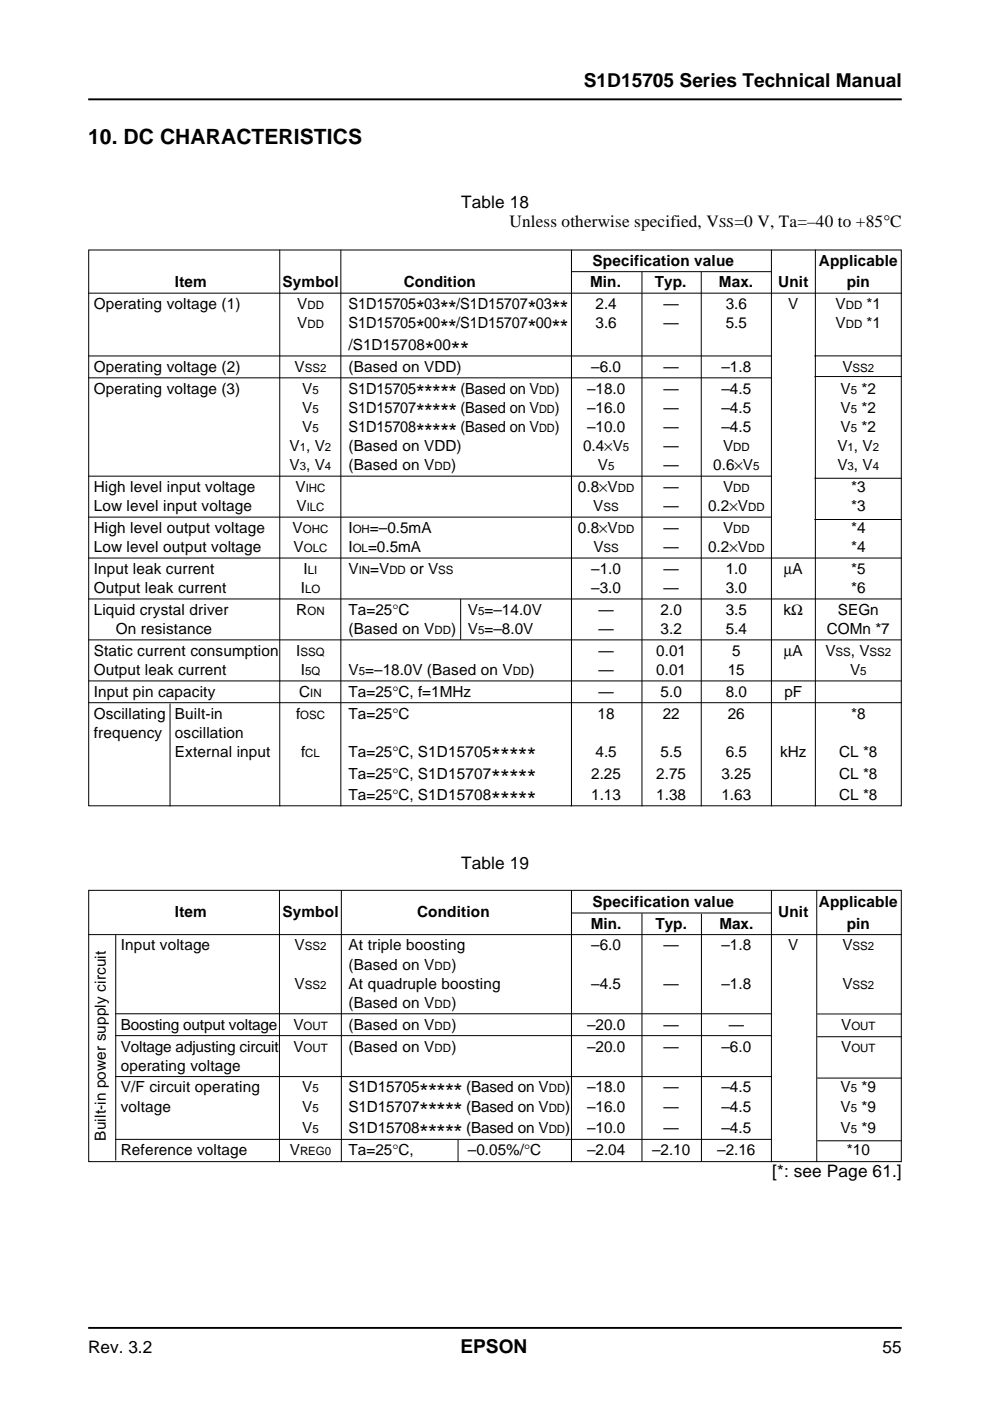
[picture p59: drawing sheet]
<svg xmlns="http://www.w3.org/2000/svg" width="210mm" height="297mm" viewBox="0 0 210 297" stroke-linecap="round" stroke-linejoin="round" font-family="sans-serif">
<defs><g id="words">
<g font-size="4.9">
<text x="88.2" y="67.1">* **</text>
<text x="88.2" y="71.2">* **</text>
<text x="111.9" y="67.1">* **</text>
<text x="111.9" y="71.2">* **</text>
<text x="90.1" y="75.8">*</text>
<text x="95.6" y="75.8">**</text>
<text x="88.2" y="85.1">*****</text>
<text x="88.2" y="89.1">*****</text>
<text x="88.2" y="93.2">*****</text>
<text x="104.2" y="162.1">*****</text>
<text x="104.2" y="166.7">*****</text>
<text x="104.2" y="171.3">*****</text>
<text x="89" y="233.2">*****</text>
<text x="89" y="237.3">*****</text>
<text x="89" y="241.9">*****</text>
</g>
<text font-size="4.5" x="18.7" y="30.5">10. DC CHARACTERISTICS</text>
<g font-size="4.1">
<text x="123.8" y="18.3">S1D15705 Series Technical Manual</text>
<text x="97.6" y="286.9">EPSON</text>
</g>
<g font-size="3.7">
<text x="97.8" y="44.1">Table 18</text>
<text x="108" y="48.2">Unless otherwise specified, V</text>
<text x="155.7" y="48.2">=0 V, Ta=–40 to +85°C</text>
<text x="97.8" y="184.2">Table 19</text>
<text x="163.7" y="249.5">[*: see Page 61.]</text>
<text x="18.7" y="286.9">Rev. 3.2</text>
<text x="187.1" y="286.9">55</text>
</g>
<g font-size="3.2">
<text x="125.7" y="56.3">Specification value</text>
<text x="173.6" y="56.3">Applicable</text>
<text x="19.9" y="65.5">Operating voltage (1)</text>
<text x="37.1" y="60.9">Item</text>
<text x="59.9" y="60.9">Symbol</text>
<text x="63" y="65.5">V</text>
<text x="73.9" y="65.5">S1D15705</text>
<text x="85.6" y="60.9">Condition</text>
<text x="89.9" y="65.5">03</text>
<text x="96.7" y="65.5">/S1D15707</text>
<text x="113.6" y="65.5">03</text>
<text x="125.1" y="60.9">Min.</text>
<text x="126.3" y="65.5">2.4</text>
<text x="138.9" y="60.9">Typ.</text>
<text x="140.7" y="65.5">—</text>
<text x="152.4" y="60.9">Max.</text>
<text x="153.9" y="65.5">3.6</text>
<text x="165" y="60.9">Unit</text>
<text x="167.1" y="65.5">V</text>
<text x="177.2" y="65.5">V</text>
<text x="179.5" y="60.9">pin</text>
<text x="183.7" y="65.5">*1</text>
<text x="63" y="69.6">V</text>
<text x="73.9" y="69.6">S1D15705</text>
<text x="89.9" y="69.6">00</text>
<text x="96.7" y="69.6">/S1D15707</text>
<text x="113.6" y="69.6">00</text>
<text x="126.3" y="69.6">3.6</text>
<text x="140.7" y="69.6">—</text>
<text x="153.9" y="69.6">5.5</text>
<text x="177.2" y="69.6">V</text>
<text x="183.7" y="69.6">*1</text>
<text x="73.9" y="74.2">/S1D15708</text>
<text x="92" y="74.2">00</text>
<text x="19.9" y="78.8">Operating voltage (2)</text>
<text x="19.9" y="83.5">Operating voltage (3)</text>
<text x="62.4" y="78.8">V</text>
<text x="64.1" y="83.5">V</text>
<text x="73.9" y="78.8">(Based on VDD)</text>
<text x="73.9" y="83.5">S1D15705</text>
<text x="97.6" y="83.5">(Based on V</text>
<text x="117.6" y="83.5">)</text>
<text x="124.5" y="83.5">–18.0</text>
<text x="125.4" y="78.8">–6.0</text>
<text x="140.7" y="78.8">—</text>
<text x="140.7" y="83.5">—</text>
<text x="153" y="78.8">–1.8</text>
<text x="153" y="83.5">–4.5</text>
<text x="178.2" y="83.5">V</text>
<text x="178.6" y="78.8">V</text>
<text x="182.7" y="83.5">*2</text>
<text x="64.1" y="87.5">V</text>
<text x="73.9" y="87.5">S1D15707</text>
<text x="97.6" y="87.5">(Based on V</text>
<text x="117.6" y="87.5">)</text>
<text x="124.5" y="87.5">–16.0</text>
<text x="140.7" y="87.5">—</text>
<text x="153" y="87.5">–4.5</text>
<text x="178.2" y="87.5">V</text>
<text x="182.7" y="87.5">*2</text>
<text x="61.4" y="95.6">V , V</text>
<text x="64.1" y="91.6">V</text>
<text x="73.9" y="91.6">S1D15708</text>
<text x="73.9" y="95.6">(Based on VDD)</text>
<text x="97.6" y="91.6">(Based on V</text>
<text x="117.6" y="91.6">)</text>
<text x="123.6" y="95.6">0.4×V</text>
<text x="124.5" y="91.6">–10.0</text>
<text x="140.7" y="95.6">—</text>
<text x="140.7" y="91.6">—</text>
<text x="153" y="91.6">–4.5</text>
<text x="153.3" y="95.6">V</text>
<text x="177.6" y="95.6">V , V</text>
<text x="178.2" y="91.6">V</text>
<text x="182.7" y="91.6">*2</text>
<text x="61.4" y="99.7">V , V</text>
<text x="73.9" y="99.7">(Based on V</text>
<text x="95.6" y="99.7">)</text>
<text x="126.8" y="99.7">V</text>
<text x="140.7" y="99.7">—</text>
<text x="151.2" y="99.7">0.6×V</text>
<text x="177.6" y="99.7">V , V</text>
<text x="19.9" y="104.3">High level input voltage</text>
<text x="62.7" y="104.3">V</text>
<text x="122.5" y="104.3">0.8×V</text>
<text x="140.7" y="104.3">—</text>
<text x="153.3" y="104.3">V</text>
<text x="180.5" y="104.3">*3</text>
<text x="19.9" y="108.4">Low level input voltage</text>
<text x="19.9" y="113">High level output voltage</text>
<text x="62" y="113">V</text>
<text x="62.9" y="108.4">V</text>
<text x="73.9" y="113">I</text>
<text x="78.4" y="113">=–0.5mA</text>
<text x="122.5" y="113">0.8×V</text>
<text x="125.8" y="108.4">V</text>
<text x="140.7" y="108.4">—</text>
<text x="140.7" y="113">—</text>
<text x="150.1" y="108.4">0.2×V</text>
<text x="153.3" y="113">V</text>
<text x="180.5" y="108.4">*3</text>
<text x="180.5" y="113">*4</text>
<text x="19.9" y="117.1">Low level output voltage</text>
<text x="62.3" y="117.1">V</text>
<text x="73.9" y="117.1">I</text>
<text x="78" y="117.1">=0.5mA</text>
<text x="125.8" y="117.1">V</text>
<text x="140.7" y="117.1">—</text>
<text x="150.1" y="117.1">0.2×V</text>
<text x="180.5" y="117.1">*4</text>
<text x="19.9" y="125.7">Output leak current</text>
<text x="19.9" y="121.7">Input leak current</text>
<text x="63.8" y="125.7">I</text>
<text x="64.4" y="121.7">I</text>
<text x="73.9" y="121.7">V</text>
<text x="78.5" y="121.7">=V</text>
<text x="87" y="121.7">or V</text>
<text x="125.4" y="121.7">–1.0</text>
<text x="125.4" y="125.7">–3.0</text>
<text x="140.7" y="121.7">—</text>
<text x="140.7" y="125.7">—</text>
<text x="153.9" y="121.7">1.0</text>
<text x="153.9" y="125.7">3.0</text>
<text x="166.2" y="121.7">µA</text>
<text x="180.5" y="125.7">*6</text>
<text x="180.5" y="121.7">*5</text>
<text x="19.9" y="130.4">Liquid crystal driver</text>
<text x="62.8" y="130.4">R</text>
<text x="73.9" y="130.4">Ta=25°C</text>
<text x="99.2" y="130.4">V =–14.0V</text>
<text x="126.9" y="130.4">—</text>
<text x="140.1" y="130.4">2.0</text>
<text x="153.9" y="130.4">3.5</text>
<text x="166.1" y="130.4">kΩ</text>
<text x="177.7" y="130.4">SEGn</text>
<text x="24.5" y="134.4">On resistance</text>
<text x="73.9" y="134.4">(Based on V</text>
<text x="95.6" y="134.4">)</text>
<text x="99.2" y="134.4">V =–8.0V</text>
<text x="126.9" y="134.4">—</text>
<text x="140.1" y="134.4">3.2</text>
<text x="153.9" y="134.4">5.4</text>
<text x="175.3" y="134.4">COMn *7</text>
<text x="19.9" y="139">Static current consumption</text>
<text x="19.9" y="143.1">Output leak current</text>
<text x="62.8" y="139">I</text>
<text x="63.8" y="143.1">I</text>
<text x="73.9" y="143.1">V =–18.0V (Based on V</text>
<text x="112.3" y="143.1">)</text>
<text x="126.9" y="139">—</text>
<text x="126.9" y="143.1">—</text>
<text x="139.2" y="139">0.01</text>
<text x="139.2" y="143.1">0.01</text>
<text x="154.3" y="143.1">15</text>
<text x="155.2" y="139">5</text>
<text x="166.2" y="139">µA</text>
<text x="175" y="139">V</text>
<text x="180.2" y="143.1">V</text>
<text x="180.4" y="139">, V</text>
<text x="19.9" y="147.7">Input pin capacity</text>
<text x="63.4" y="147.7">C</text>
<text x="73.9" y="147.7">Ta=25°C, f=1MHz</text>
<text x="126.9" y="147.7">—</text>
<text x="140.1" y="147.7">5.0</text>
<text x="153.9" y="147.7">8.0</text>
<text x="166.3" y="147.7">pF</text>
<text x="19.9" y="152.4">Oscillating Built-in</text>
<text x="62.8" y="152.4">f</text>
<text x="73.9" y="152.4">Ta=25°C</text>
<text x="126.7" y="152.4">18</text>
<text x="140.5" y="152.4">22</text>
<text x="154.3" y="152.4">26</text>
<text x="180.5" y="152.4">*8</text>
<text x="19.9" y="156.4">frequency</text>
<text x="37.1" y="160.5">External input</text>
<text x="37.1" y="156.4">oscillation</text>
<text x="63.8" y="160.5">f</text>
<text x="73.9" y="160.5">Ta=25°C, S1D15705</text>
<text x="126.3" y="160.5">4.5</text>
<text x="140.1" y="160.5">5.5</text>
<text x="153.9" y="160.5">6.5</text>
<text x="165.4" y="160.5">kHz</text>
<text x="177.9" y="160.5">CL *8</text>
<text x="73.9" y="165.1">Ta=25°C, S1D15707</text>
<text x="125.4" y="165.1">2.25</text>
<text x="139.2" y="165.1">2.75</text>
<text x="153" y="165.1">3.25</text>
<text x="177.9" y="165.1">CL *8</text>
<text x="73.9" y="169.7">Ta=25°C, S1D15708</text>
<text x="125.4" y="169.7">1.13</text>
<text x="139.2" y="169.7">1.38</text>
<text x="153" y="169.7">1.63</text>
<text x="177.9" y="169.7">CL *8</text>
<text x="37.1" y="194.5">Item</text>
<text x="59.9" y="194.5">Symbol</text>
<text x="88.4" y="194.5">Condition</text>
<text x="125.3" y="196.9">Min.</text>
<text x="125.7" y="192.3">Specification value</text>
<text x="139" y="196.9">Typ.</text>
<text x="152.5" y="196.9">Max.</text>
<text x="165" y="194.5">Unit</text>
<text x="173.6" y="192.3">Applicable</text>
<text x="179.5" y="196.9">pin</text>
<text x="25.6" y="201.5">Input voltage</text>
<text x="62.4" y="201.5">V</text>
<text x="73.9" y="201.5">At triple boosting</text>
<text x="125.4" y="201.5">–6.0</text>
<text x="140.7" y="201.5">—</text>
<text x="153" y="201.5">–1.8</text>
<text x="167.1" y="201.5">V</text>
<text x="178.6" y="201.5">V</text>
<text x="62.4" y="209.6">V</text>
<text x="73.9" y="205.6">(Based on V</text>
<text x="73.9" y="209.6">At quadruple boosting</text>
<text x="95.7" y="205.6">)</text>
<text x="125.4" y="209.6">–4.5</text>
<text x="140.7" y="209.6">—</text>
<text x="153" y="209.6">–1.8</text>
<text x="178.6" y="209.6">V</text>
<text x="73.9" y="213.7">(Based on V</text>
<text x="95.7" y="213.7">)</text>
<text x="25.6" y="218.3">Boosting output voltage</text>
<text x="62.2" y="218.3">V</text>
<text x="73.9" y="218.3">(Based on V</text>
<text x="95.7" y="218.3">)</text>
<text x="124.5" y="218.3">–20.0</text>
<text x="140.7" y="218.3">—</text>
<text x="154.5" y="218.3">—</text>
<text x="178.3" y="218.3">V</text>
<text x="25.6" y="222.9">Voltage adjusting circuit</text>
<text x="25.6" y="227">operating voltage</text>
<text x="62.2" y="222.9">V</text>
<text x="73.9" y="222.9">(Based on V</text>
<text x="95.7" y="222.9">)</text>
<text x="124.5" y="222.9">–20.0</text>
<text x="140.7" y="222.9">—</text>
<text x="153" y="222.9">–6.0</text>
<text x="178.3" y="222.9">V</text>
<text x="25.6" y="231.6">V/F circuit operating</text>
<text x="64.1" y="231.6">V</text>
<text x="73.9" y="231.6">S1D15705</text>
<text x="98.8" y="231.6">(Based on V</text>
<text x="119.8" y="231.6">)</text>
<text x="124.5" y="231.6">–18.0</text>
<text x="140.7" y="231.6">—</text>
<text x="153" y="231.6">–4.5</text>
<text x="178.2" y="231.6">V</text>
<text x="182.7" y="231.6">*9</text>
<text x="25.6" y="235.7">voltage</text>
<text x="64.1" y="235.7">V</text>
<text x="73.9" y="235.7">S1D15707</text>
<text x="98.8" y="235.7">(Based on V</text>
<text x="119.8" y="235.7">)</text>
<text x="124.5" y="235.7">–16.0</text>
<text x="140.7" y="235.7">—</text>
<text x="153" y="235.7">–4.5</text>
<text x="178.2" y="235.7">V</text>
<text x="182.7" y="235.7">*9</text>
<text x="22.5" y="241.8" transform="rotate(-90 22.5 241.8)">Built-in power supply circuit</text>
<text x="25.6" y="244.9">Reference voltage</text>
<text x="61.4" y="244.9">V</text>
<text x="64.1" y="240.3">V</text>
<text x="73.9" y="240.3">S1D15708</text>
<text x="73.9" y="244.9">Ta=25°C,</text>
<text x="98.8" y="240.3">(Based on V</text>
<text x="99.2" y="244.9">–0.05%/°C</text>
<text x="119.8" y="240.3">)</text>
<text x="124.5" y="244.9">–2.04</text>
<text x="124.5" y="240.3">–10.0</text>
<text x="138.2" y="244.9">–2.10</text>
<text x="140.7" y="240.3">—</text>
<text x="152.1" y="244.9">–2.16</text>
<text x="153" y="240.3">–4.5</text>
<text x="178.2" y="240.3">V</text>
<text x="179.6" y="244.9">*10</text>
<text x="182.7" y="240.3">*9</text>
</g>
<text font-size="2.8" x="152.4" y="48.2">SS</text>
<g font-size="2.4">
<text x="65.2" y="65.5">DD</text>
<text x="179.3" y="65.5">DD</text>
<text x="65.2" y="69.6">DD</text>
<text x="179.3" y="69.6">DD</text>
<text x="64.6" y="78.8">SS2</text>
<text x="66.2" y="83.5">5</text>
<text x="114.3" y="83.5">DD</text>
<text x="180.4" y="83.5">5</text>
<text x="180.8" y="78.8">SS2</text>
<text x="66.2" y="87.5">5</text>
<text x="114.3" y="87.5">DD</text>
<text x="180.4" y="87.5">5</text>
<text x="63.6" y="95.6">1</text>
<text x="66.2" y="91.6">5</text>
<text x="68.9" y="95.6">2</text>
<text x="114.3" y="91.6">DD</text>
<text x="132.1" y="95.6">5</text>
<text x="155.5" y="95.6">DD</text>
<text x="179.7" y="95.6">1</text>
<text x="180.4" y="91.6">5</text>
<text x="185" y="95.6">2</text>
<text x="63.6" y="99.7">3</text>
<text x="68.9" y="99.7">4</text>
<text x="92.1" y="99.7">DD</text>
<text x="128.9" y="99.7">5</text>
<text x="159.7" y="99.7">5</text>
<text x="179.7" y="99.7">3</text>
<text x="185" y="99.7">4</text>
<text x="64.8" y="104.3">IHC</text>
<text x="131" y="104.3">DD</text>
<text x="155.5" y="104.3">DD</text>
<text x="64.2" y="113">OHC</text>
<text x="65" y="108.4">ILC</text>
<text x="74.8" y="113">OH</text>
<text x="128" y="108.4">SS</text>
<text x="131" y="113">DD</text>
<text x="155.5" y="113">DD</text>
<text x="158.6" y="108.4">DD</text>
<text x="64.4" y="117.1">OLC</text>
<text x="74.8" y="117.1">OL</text>
<text x="128" y="117.1">SS</text>
<text x="158.6" y="117.1">DD</text>
<text x="64.7" y="125.7">LO</text>
<text x="65.3" y="121.7">LI</text>
<text x="76.1" y="121.7">IN</text>
<text x="82.6" y="121.7">DD</text>
<text x="92.9" y="121.7">SS</text>
<text x="65.2" y="130.4">ON</text>
<text x="101.4" y="130.4">5</text>
<text x="92.1" y="134.4">DD</text>
<text x="101.4" y="134.4">5</text>
<text x="63.7" y="139">SSQ</text>
<text x="64.7" y="143.1">5Q</text>
<text x="76.1" y="143.1">5</text>
<text x="108.8" y="143.1">DD</text>
<text x="177.2" y="139">SS</text>
<text x="182.4" y="143.1">5</text>
<text x="184.4" y="139">SS2</text>
<text x="65.8" y="147.7">IN</text>
<text x="63.7" y="152.4">OSC</text>
<text x="64.7" y="160.5">CL</text>
<text x="64.6" y="201.5">SS2</text>
<text x="180.8" y="201.5">SS2</text>
<text x="64.6" y="209.6">SS2</text>
<text x="92.1" y="205.6">DD</text>
<text x="180.8" y="209.6">SS2</text>
<text x="92.1" y="213.7">DD</text>
<text x="64.4" y="218.3">OUT</text>
<text x="92.1" y="218.3">DD</text>
<text x="180.5" y="218.3">OUT</text>
<text x="64.4" y="222.9">OUT</text>
<text x="92.1" y="222.9">DD</text>
<text x="180.5" y="222.9">OUT</text>
<text x="66.2" y="231.6">5</text>
<text x="116.4" y="231.6">DD</text>
<text x="180.4" y="231.6">5</text>
<text x="66.2" y="235.7">5</text>
<text x="116.3" y="235.7">DD</text>
<text x="180.4" y="235.7">5</text>
<text x="63.6" y="244.9">REG0</text>
<text x="66.2" y="240.3">5</text>
<text x="116.3" y="240.3">DD</text>
<text x="180.4" y="240.3">5</text>
</g>
</g></defs>
<path d="M18.7 21.1h172.5M18.7 281.5h172.5" fill="none" stroke="#000" stroke-width=".4"/>
<g fill="none" stroke="#000" stroke-width=".21">
<path d="M18.8 53h172.3v117.8h-172.3zM59.3 52.9v118.1M72.3 52.9v118.1M121.1 57.6h42.5M121.2 52.9v118.1M136.1 57.7v113.3M148.7 57.7v113.3M163.6 52.9v118.1M172.9 52.9v118.1M18.7 62.2h172.5M18.7 75.5h144.9M172.7 75.5h18.5"/>
<path d="M172.7 79.8h18.5M18.7 80.1h144.9M18.7 101h144.9M18.7 109.6h144.9M18.7 118.3h172.5M172.7 110.1h18.5M172.7 101.4h18.5M18.7 127h172.5M18.7 135.7h172.5M97.7 127v8.6M18.7 144.4h172.5M18.7 149h172.5"/>
<path d="M36.1 149.2v21.8M18.7 198.2h172.5M18.8 188.8h172.3v57.5h-172.3zM24.5 198.3v47.8M59.3 188.7v57.7M72.4 188.7v57.7M121.1 193.6h42.5M121.2 188.7v57.7M136.1 193.6v52.6M148.7 193.8v52.5M163.6 188.7v57.7M173.2 188.7v57.7"/>
<path d="M24.4 214.9h139.2M24.4 219.6h139.2M173.3 215h17.9M173.3 219.8h17.9M24.4 228.3h139.2M173.3 228.6h17.9M24.4 241.6h139.2M97.1 241.7v4.6M173.3 241.9h17.9"/>
</g>
<use href="#words"/>
</svg>
